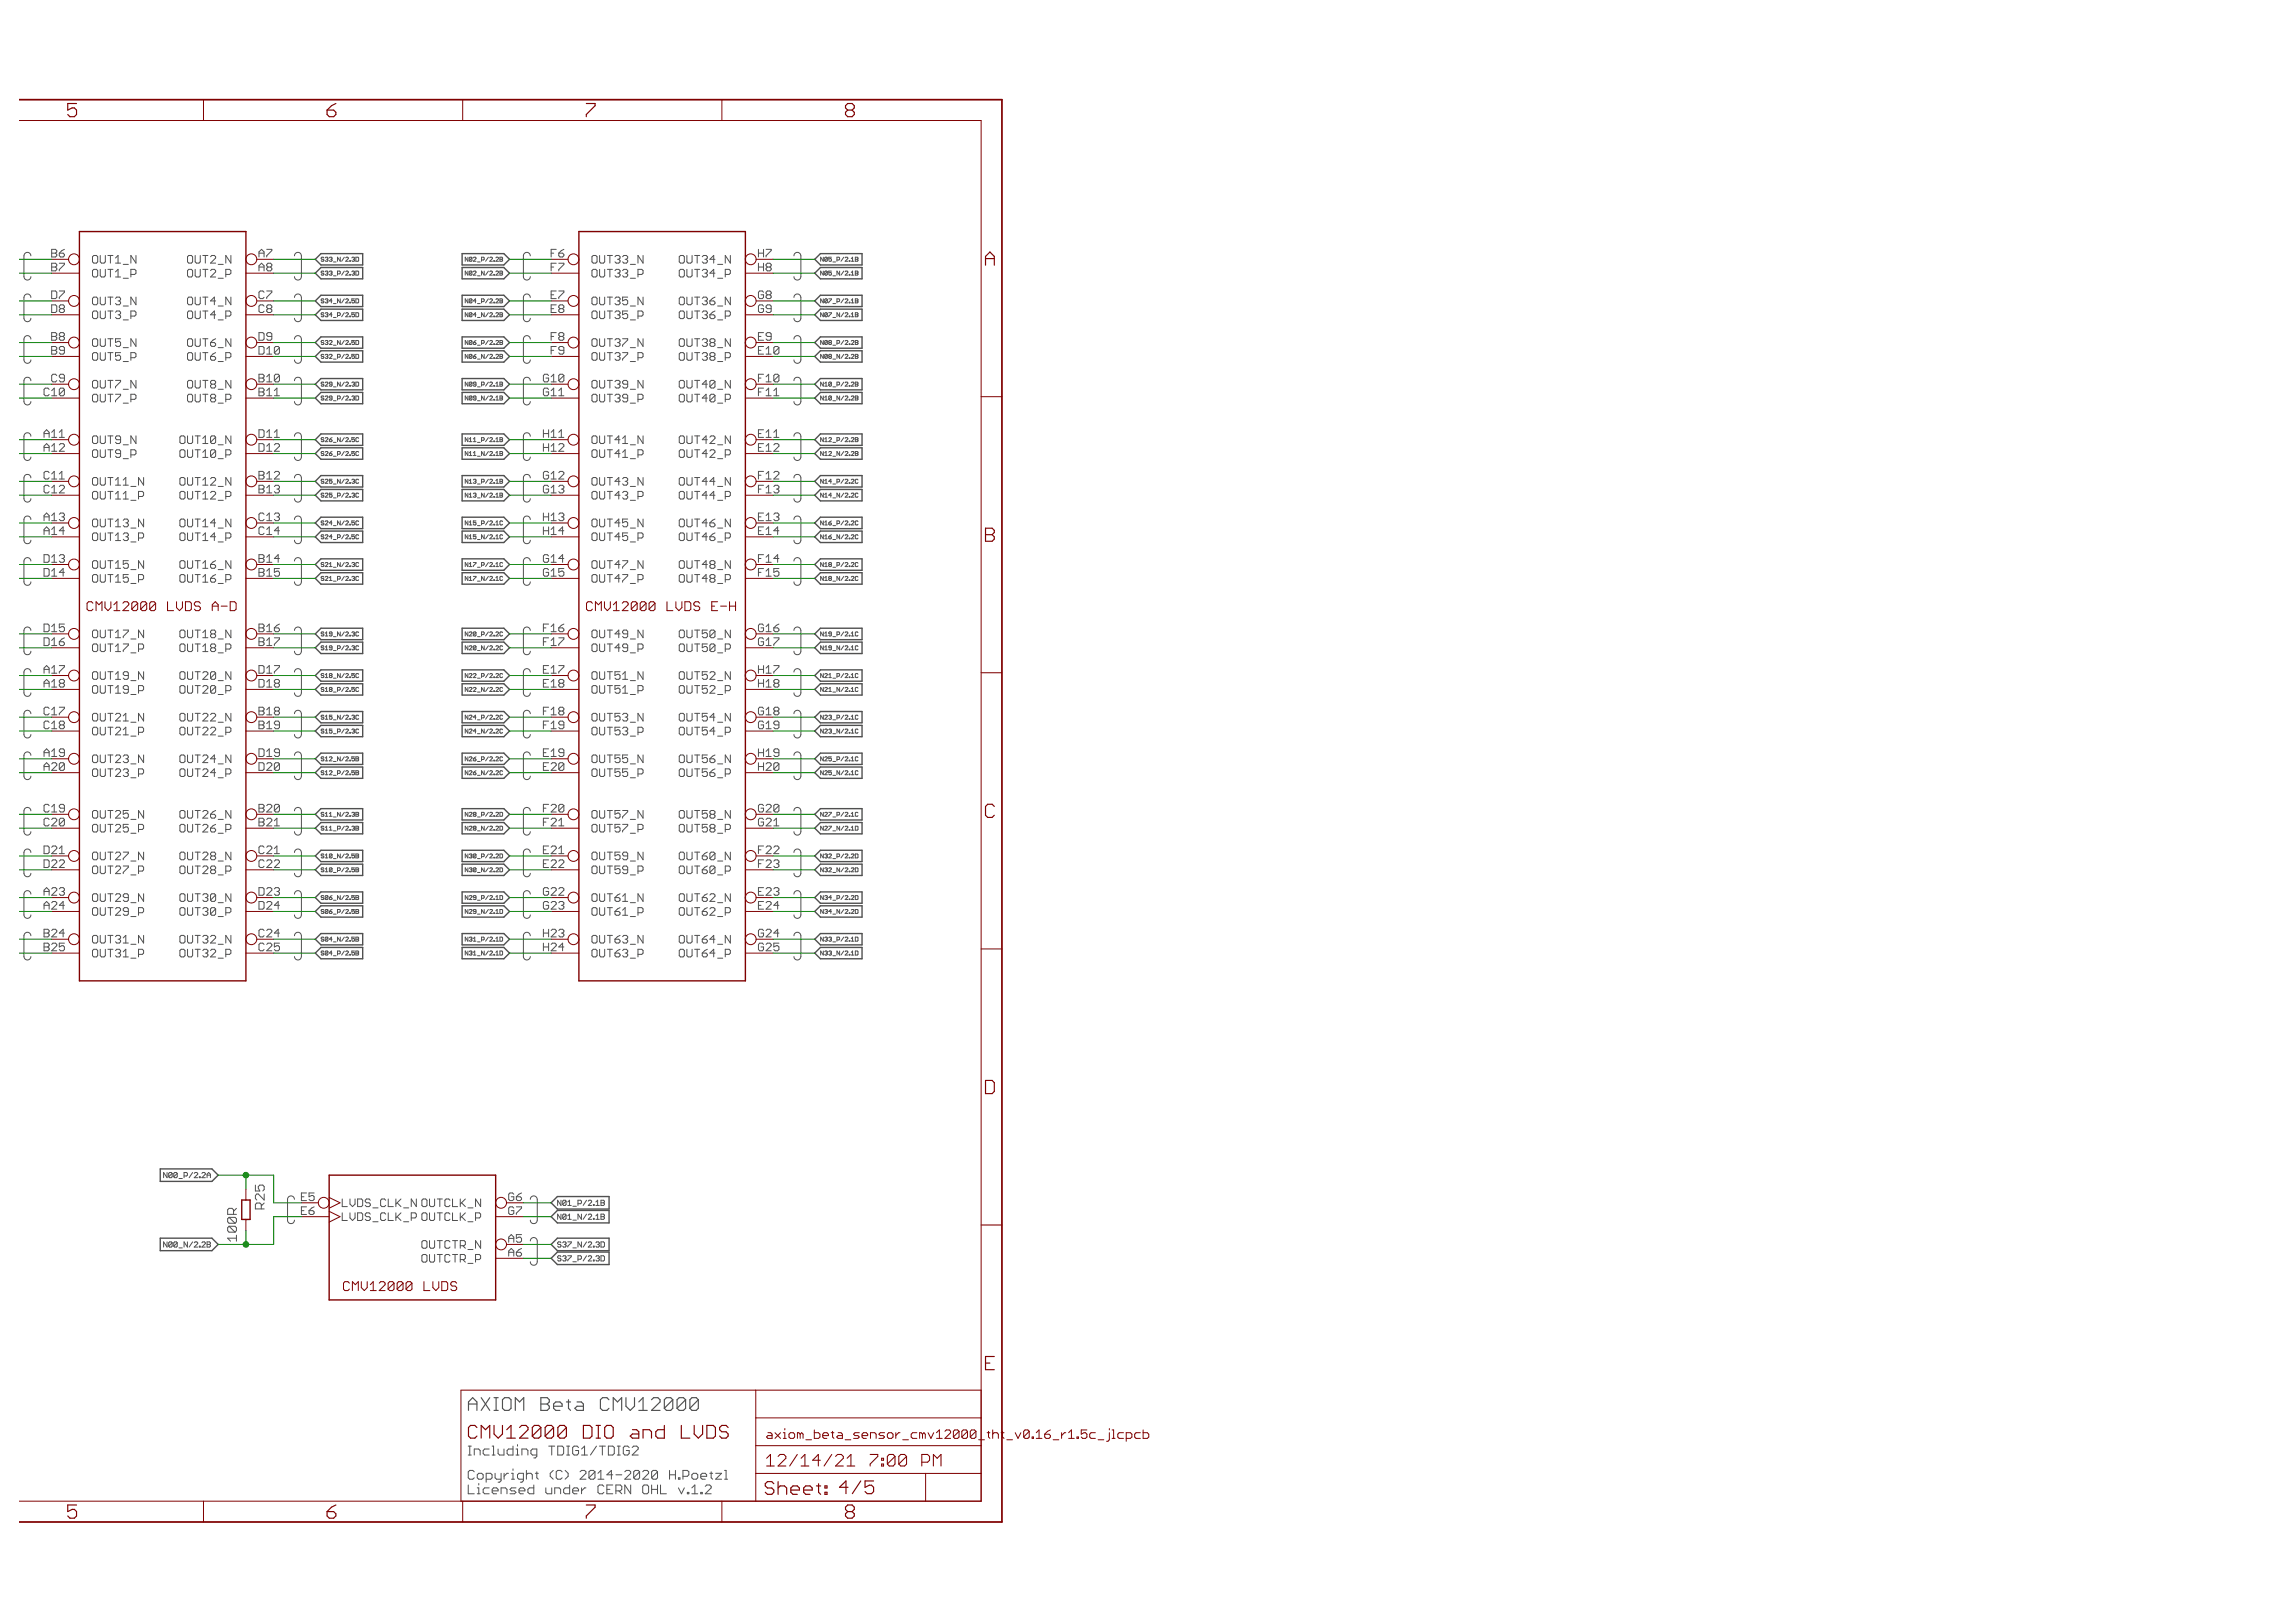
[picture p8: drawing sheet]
<svg xmlns="http://www.w3.org/2000/svg" width="420mm" height="297mm" viewBox="0 0 420 297" stroke-linecap="round" stroke-linejoin="round" font-family="sans-serif">
<defs><g id="words">
<g font-size="3.7" fill="#800000">
<text x="12.2" y="21.4">5</text>
<text x="59.7" y="21.4">6</text>
<text x="107.2" y="21.4">7</text>
<text x="154.6" y="21.4">8</text>
<text x="180.3" y="48.6">A</text>
<text x="180.3" y="99.2">B</text>
<text x="180.3" y="149.7">C</text>
<text x="180.3" y="200.2">D</text>
<text x="180.3" y="250.8">E</text>
<text x="12.2" y="277.9">5</text>
<text x="59.7" y="277.9">6</text>
<text x="107.2" y="277.9">7</text>
<text x="154.6" y="277.9">8</text>
</g>
<text font-size="3.6" fill="#505050" x="85.5" y="258.2">AXIOM Beta CMV12000</text>
<g font-size="3.6" fill="#800000">
<text x="85.5" y="263.3">CMV12000 DIO and LVDS</text>
<text x="139.8" y="273.6">Sheet: 4/5</text>
</g>
<g font-size="3.2" fill="#800000">
<text x="140.1" y="268.4">12/14/21</text>
<text x="157.6" y="268.4">7:00 PM</text>
</g>
<g font-size="2.5" fill="#800000">
<text x="16.8" y="111.8">CMV12000 LVDS A-D</text>
<text x="108.3" y="111.8">CMV12000 LVDS E-H</text>
<text x="62.6" y="236.3">CMV12000 LVDS</text>
</g>
<g font-size="2.5" fill="#505050">
<text x="48.3" y="221.1" transform="rotate(-90 48.3 221.1)">R25</text>
<text x="43.2" y="227" transform="rotate(-90 43.2 227)">100R</text>
<text x="85.5" y="266.4">Including TDIG1/TDIG2</text>
<text x="85.5" y="270.8">Copyright (C) 2014-2020 H.Poetzl</text>
<text x="85.5" y="273.5">Licensed under CERN OHL v.1.2</text>
</g>
<g font-size="2.3" fill="#800000">
<text x="140.1" y="263.3">axiom_beta_sensor_cmv12000_t</text>
<text x="179.8" y="263.3">ht_</text>
<text x="184.1" y="263.3">v0.16_r1.5c_jlcpcb</text>
</g>
<g font-size="2.1" fill="#505050">
<text x="9.5" y="47.1">B6</text>
<text x="100.9" y="47.1">F6</text>
<text x="16.7" y="48.2">OUT1_N</text>
<text x="16.7" y="50.8">OUT1_P</text>
<text x="34.8" y="48.2">OUT2_N</text>
<text x="34.8" y="50.8">OUT2_P</text>
<text x="47.2" y="49.6">A8</text>
<text x="108.1" y="48.2">OUT33_N</text>
<text x="108.1" y="50.8">OUT33_P</text>
<text x="124.9" y="48.2">OUT34_N</text>
<text x="124.9" y="50.8">OUT34_P</text>
<text x="138.6" y="49.6">H8</text>
<text x="9.5" y="57.3">D8</text>
<text x="16.7" y="55.8">OUT3_N</text>
<text x="16.7" y="58.4">OUT3_P</text>
<text x="34.8" y="55.8">OUT4_N</text>
<text x="34.8" y="58.4">OUT4_P</text>
<text x="47.2" y="57.3">C8</text>
<text x="100.9" y="57.3">E8</text>
<text x="108.1" y="55.8">OUT35_N</text>
<text x="108.1" y="58.4">OUT35_P</text>
<text x="124.9" y="55.8">OUT36_N</text>
<text x="124.9" y="58.4">OUT36_P</text>
<text x="138.6" y="54.7">G8</text>
<text x="9.5" y="62.3">B8</text>
<text x="16.7" y="63.5">OUT5_N</text>
<text x="16.7" y="66">OUT5_P</text>
<text x="34.8" y="66">OUT6_P</text>
<text x="34.8" y="63.5">OUT6_N</text>
<text x="47.2" y="64.9">D10</text>
<text x="100.9" y="62.3">F8</text>
<text x="108.1" y="63.5">OUT37_N</text>
<text x="108.1" y="66">OUT37_P</text>
<text x="124.9" y="66">OUT38_P</text>
<text x="124.9" y="63.5">OUT38_N</text>
<text x="138.6" y="64.9">E10</text>
<text x="16.7" y="71.1">OUT7_N</text>
<text x="34.8" y="71.1">OUT8_N</text>
<text x="47.2" y="70">B10</text>
<text x="99.6" y="70">G10</text>
<text x="108.1" y="71.1">OUT39_N</text>
<text x="124.9" y="71.1">OUT40_N</text>
<text x="138.6" y="70">F10</text>
<text x="8.2" y="72.5">C10</text>
<text x="16.7" y="73.6">OUT7_P</text>
<text x="34.8" y="73.6">OUT8_P</text>
<text x="108.1" y="73.6">OUT39_P</text>
<text x="124.9" y="73.6">OUT40_P</text>
<text x="8.2" y="82.7">A12</text>
<text x="16.7" y="81.2">OUT9_N</text>
<text x="16.7" y="83.8">OUT9_P</text>
<text x="33.5" y="81.2">OUT10_N</text>
<text x="33.5" y="83.8">OUT10_P</text>
<text x="47.2" y="82.7">D12</text>
<text x="99.6" y="82.7">H12</text>
<text x="108.1" y="81.2">OUT41_N</text>
<text x="108.1" y="83.8">OUT41_P</text>
<text x="124.9" y="81.2">OUT42_N</text>
<text x="124.9" y="83.8">OUT42_P</text>
<text x="138.6" y="82.7">E12</text>
<text x="8.2" y="87.7">C11</text>
<text x="16.7" y="88.8">OUT11_N</text>
<text x="33.5" y="88.8">OUT12_N</text>
<text x="108.1" y="88.8">OUT43_N</text>
<text x="124.9" y="88.8">OUT44_N</text>
<text x="8.2" y="95.4">A13</text>
<text x="16.7" y="91.4">OUT11_P</text>
<text x="33.5" y="91.4">OUT12_P</text>
<text x="47.2" y="90.3">B13</text>
<text x="99.6" y="90.3">G13</text>
<text x="99.6" y="95.4">H13</text>
<text x="108.1" y="91.4">OUT43_P</text>
<text x="124.9" y="91.4">OUT44_P</text>
<text x="138.6" y="90.3">F13</text>
<text x="138.6" y="95.4">E13</text>
<text x="16.7" y="96.5">OUT13_N</text>
<text x="16.7" y="99">OUT13_P</text>
<text x="33.5" y="96.5">OUT14_N</text>
<text x="33.5" y="99">OUT14_P</text>
<text x="47.2" y="97.9">C14</text>
<text x="108.1" y="96.5">OUT45_N</text>
<text x="108.1" y="99">OUT45_P</text>
<text x="124.9" y="96.5">OUT46_N</text>
<text x="124.9" y="99">OUT46_P</text>
<text x="8.2" y="103">D13</text>
<text x="16.7" y="104.1">OUT15_N</text>
<text x="16.7" y="106.6">OUT15_P</text>
<text x="33.5" y="104.1">OUT16_N</text>
<text x="33.5" y="106.6">OUT16_P</text>
<text x="47.2" y="103">B14</text>
<text x="99.6" y="103">G14</text>
<text x="108.1" y="104.1">OUT47_N</text>
<text x="108.1" y="106.6">OUT47_P</text>
<text x="124.9" y="104.1">OUT48_N</text>
<text x="124.9" y="106.6">OUT48_P</text>
<text x="138.6" y="103">F14</text>
<text x="8.2" y="118.2">D16</text>
<text x="16.7" y="116.8">OUT17_N</text>
<text x="16.7" y="119.3">OUT17_P</text>
<text x="33.5" y="116.8">OUT18_N</text>
<text x="33.5" y="119.3">OUT18_P</text>
<text x="47.2" y="115.7">B16</text>
<text x="99.6" y="115.7">F16</text>
<text x="108.1" y="116.8">OUT49_N</text>
<text x="108.1" y="119.3">OUT49_P</text>
<text x="124.9" y="116.8">OUT50_N</text>
<text x="124.9" y="119.3">OUT50_P</text>
<text x="138.6" y="115.7">G16</text>
<text x="8.2" y="125.8">A18</text>
<text x="16.7" y="124.4">OUT19_N</text>
<text x="33.5" y="124.4">OUT20_N</text>
<text x="47.2" y="125.8">D18</text>
<text x="99.6" y="125.8">E18</text>
<text x="108.1" y="124.4">OUT51_N</text>
<text x="124.9" y="124.4">OUT52_N</text>
<text x="138.6" y="125.8">H18</text>
<text x="16.7" y="126.9">OUT19_P</text>
<text x="33.5" y="126.9">OUT20_P</text>
<text x="47.2" y="130.9">B18</text>
<text x="99.6" y="130.9">F18</text>
<text x="108.1" y="126.9">OUT51_P</text>
<text x="124.9" y="126.9">OUT52_P</text>
<text x="138.6" y="130.9">G18</text>
<text x="8.2" y="133.4">C18</text>
<text x="16.7" y="132">OUT21_N</text>
<text x="16.7" y="134.6">OUT21_P</text>
<text x="33.5" y="132">OUT22_N</text>
<text x="33.5" y="134.6">OUT22_P</text>
<text x="108.1" y="132">OUT53_N</text>
<text x="108.1" y="134.6">OUT53_P</text>
<text x="124.9" y="132">OUT54_N</text>
<text x="124.9" y="134.6">OUT54_P</text>
<text x="8.2" y="141.1">A20</text>
<text x="16.7" y="139.6">OUT23_N</text>
<text x="16.7" y="142.2">OUT23_P</text>
<text x="33.5" y="139.6">OUT24_N</text>
<text x="33.5" y="142.2">OUT24_P</text>
<text x="47.2" y="141.1">D20</text>
<text x="99.6" y="141.1">E20</text>
<text x="108.1" y="139.6">OUT55_N</text>
<text x="108.1" y="142.2">OUT55_P</text>
<text x="124.9" y="139.6">OUT56_N</text>
<text x="124.9" y="142.2">OUT56_P</text>
<text x="138.6" y="141.1">H20</text>
<text x="16.7" y="149.8">OUT25_N</text>
<text x="33.5" y="149.8">OUT26_N</text>
<text x="47.2" y="148.7">B20</text>
<text x="99.6" y="148.7">F20</text>
<text x="108.1" y="149.8">OUT57_N</text>
<text x="124.9" y="149.8">OUT58_N</text>
<text x="138.6" y="148.7">G20</text>
<text x="8.2" y="151.2">C20</text>
<text x="16.7" y="152.3">OUT25_P</text>
<text x="33.5" y="152.3">OUT26_P</text>
<text x="108.1" y="152.3">OUT57_P</text>
<text x="124.9" y="152.3">OUT58_P</text>
<text x="8.2" y="156.3">D21</text>
<text x="16.7" y="157.4">OUT27_N</text>
<text x="16.7" y="160">OUT27_P</text>
<text x="33.5" y="157.4">OUT28_N</text>
<text x="33.5" y="160">OUT28_P</text>
<text x="47.2" y="156.3">C21</text>
<text x="99.6" y="156.3">E21</text>
<text x="108.1" y="157.4">OUT59_N</text>
<text x="108.1" y="160">OUT59_P</text>
<text x="124.9" y="157.4">OUT60_N</text>
<text x="124.9" y="160">OUT60_P</text>
<text x="138.6" y="158.8">F23</text>
<text x="8.2" y="163.9">A23</text>
<text x="16.7" y="165">OUT29_N</text>
<text x="16.7" y="167.6">OUT29_P</text>
<text x="33.5" y="165">OUT30_N</text>
<text x="33.5" y="167.6">OUT30_P</text>
<text x="47.2" y="163.9">D23</text>
<text x="99.6" y="166.5">G23</text>
<text x="108.1" y="165">OUT61_N</text>
<text x="108.1" y="167.6">OUT61_P</text>
<text x="124.9" y="165">OUT62_N</text>
<text x="124.9" y="167.6">OUT62_P</text>
<text x="138.6" y="163.9">E23</text>
<text x="8.2" y="171.5">B24</text>
<text x="16.7" y="172.7">OUT31_N</text>
<text x="33.5" y="172.7">OUT32_N</text>
<text x="47.2" y="171.5">C24</text>
<text x="99.6" y="171.5">H23</text>
<text x="108.1" y="172.7">OUT63_N</text>
<text x="124.9" y="172.7">OUT64_N</text>
<text x="138.6" y="171.5">G24</text>
<text x="16.7" y="175.2">OUT31_P</text>
<text x="33.5" y="175.2">OUT32_P</text>
<text x="108.1" y="175.2">OUT63_P</text>
<text x="124.9" y="175.2">OUT64_P</text>
<text x="62.4" y="220.9">LVDS_CLK_N</text>
<text x="77.9" y="220.9">OUTCLK_N</text>
<text x="92.9" y="219.8">G6</text>
<text x="55.2" y="222.3">E6</text>
<text x="62.4" y="223.4">LVDS_CLK_P</text>
<text x="77.9" y="223.4">OUTCLK_P</text>
<text x="77.9" y="228.5">OUTCTR_N</text>
<text x="77.9" y="231.1">OUTCTR_P</text>
<text x="92.9" y="229.9">A6</text>
</g>
<g font-size="2.1" fill="#800000">
<text x="47.2" y="47.1">A7</text>
<text x="138.6" y="47.1">H7</text>
<text x="9.5" y="49.6">B7</text>
<text x="100.9" y="49.6">F7</text>
<text x="9.5" y="54.7">D7</text>
<text x="47.2" y="54.7">C7</text>
<text x="100.9" y="54.7">E7</text>
<text x="138.6" y="57.3">G9</text>
<text x="9.5" y="64.9">B9</text>
<text x="47.2" y="62.3">D9</text>
<text x="100.9" y="64.9">F9</text>
<text x="138.6" y="62.3">E9</text>
<text x="9.5" y="70">C9</text>
<text x="47.2" y="72.5">B11</text>
<text x="99.6" y="72.5">G11</text>
<text x="138.6" y="72.5">F11</text>
<text x="8.2" y="80.1">A11</text>
<text x="47.2" y="80.1">D11</text>
<text x="99.6" y="80.1">H11</text>
<text x="138.6" y="80.1">E11</text>
<text x="47.2" y="87.7">B12</text>
<text x="99.6" y="87.7">G12</text>
<text x="138.6" y="87.7">F12</text>
<text x="8.2" y="90.3">C12</text>
<text x="47.2" y="95.4">C13</text>
<text x="8.2" y="97.9">A14</text>
<text x="99.6" y="97.9">H14</text>
<text x="138.6" y="97.9">E14</text>
<text x="8.2" y="105.5">D14</text>
<text x="47.2" y="105.5">B15</text>
<text x="99.6" y="105.5">G15</text>
<text x="138.6" y="105.5">F15</text>
<text x="8.2" y="115.7">D15</text>
<text x="47.2" y="118.2">B17</text>
<text x="99.6" y="118.2">F17</text>
<text x="138.6" y="118.2">G17</text>
<text x="8.2" y="123.3">A17</text>
<text x="47.2" y="123.3">D17</text>
<text x="99.6" y="123.3">E17</text>
<text x="138.6" y="123.3">H17</text>
<text x="8.2" y="130.9">C17</text>
<text x="47.2" y="133.4">B19</text>
<text x="99.6" y="133.4">F19</text>
<text x="138.6" y="133.4">G19</text>
<text x="8.2" y="138.5">A19</text>
<text x="47.2" y="138.5">D19</text>
<text x="99.6" y="138.5">E19</text>
<text x="138.6" y="138.5">H19</text>
<text x="8.2" y="148.7">C19</text>
<text x="47.2" y="151.2">B21</text>
<text x="99.6" y="151.2">F21</text>
<text x="138.6" y="151.2">G21</text>
<text x="8.2" y="158.8">D22</text>
<text x="47.2" y="158.8">C22</text>
<text x="99.6" y="158.8">E22</text>
<text x="138.6" y="156.3">F22</text>
<text x="8.2" y="166.5">A24</text>
<text x="47.2" y="166.5">D24</text>
<text x="99.6" y="163.9">G22</text>
<text x="138.6" y="166.5">E24</text>
<text x="8.2" y="174.1">B25</text>
<text x="47.2" y="174.1">C25</text>
<text x="99.6" y="174.1">H24</text>
<text x="138.6" y="174.1">G25</text>
<text x="55.2" y="219.8">E5</text>
<text x="92.9" y="222.3">G7</text>
<text x="92.9" y="227.4">A5</text>
</g>
<g font-size="1.4" fill="#505050">
<text x="30.2" y="215.6">N00_P/2.2A</text>
<text x="101.9" y="220.7">N01_P/2.1B</text>
<text x="101.9" y="223.2">N01_N/2.1B</text>
<text x="30.2" y="228.3">N00_N/2.2B</text>
<text x="101.9" y="228.3">S37_N/2.3D</text>
<text x="101.9" y="230.8">S37_P/2.3D</text>
</g>
<g font-size="1.1" fill="#505050">
<text x="58.6" y="47.9">S33_N/2.3D</text>
<text x="85.1" y="47.9">N02_P/2.2B</text>
<text x="150" y="47.9">N05_P/2.1B</text>
<text x="58.6" y="50.4">S33_P/2.3D</text>
<text x="85.1" y="50.4">N02_N/2.2B</text>
<text x="150" y="50.4">N05_N/2.1B</text>
<text x="58.6" y="55.5">S34_N/2.5D</text>
<text x="58.6" y="58">S34_P/2.5D</text>
<text x="85.1" y="55.5">N04_P/2.2B</text>
<text x="85.1" y="58">N04_N/2.2B</text>
<text x="150" y="55.5">N07_P/2.1B</text>
<text x="150" y="58">N07_N/2.1B</text>
<text x="58.6" y="63.1">S32_N/2.5D</text>
<text x="58.6" y="65.6">S32_P/2.5D</text>
<text x="85.1" y="63.1">N06_P/2.2B</text>
<text x="85.1" y="65.6">N06_N/2.2B</text>
<text x="150" y="63.1">N08_P/2.2B</text>
<text x="150" y="65.6">N08_N/2.2B</text>
<text x="58.6" y="70.7">S29_N/2.3D</text>
<text x="85.1" y="70.7">N09_P/2.1B</text>
<text x="150" y="70.7">N10_P/2.2B</text>
<text x="58.6" y="73.3">S29_P/2.3D</text>
<text x="85.1" y="73.2">N09_N/2.1B</text>
<text x="150" y="73.3">N10_N/2.2B</text>
<text x="58.6" y="80.9">S26_N/2.5C</text>
<text x="58.6" y="83.4">S26_P/2.5C</text>
<text x="85.1" y="80.9">N11_P/2.1B</text>
<text x="85.1" y="83.4">N11_N/2.1B</text>
<text x="150" y="80.9">N12_P/2.2B</text>
<text x="150" y="83.4">N12_N/2.2B</text>
<text x="58.6" y="88.5">S25_N/2.3C</text>
<text x="85.1" y="88.5">N13_P/2.1B</text>
<text x="150" y="88.5">N14_P/2.2C</text>
<text x="58.6" y="91">S25_P/2.3C</text>
<text x="85.1" y="91">N13_N/2.1B</text>
<text x="150" y="91">N14_N/2.2C</text>
<text x="58.6" y="96.1">S24_N/2.5C</text>
<text x="58.6" y="98.7">S24_P/2.5C</text>
<text x="85.1" y="96.1">N15_P/2.1C</text>
<text x="85.1" y="98.6">N15_N/2.1C</text>
<text x="150" y="96.1">N16_P/2.2C</text>
<text x="150" y="98.7">N16_N/2.2C</text>
<text x="58.6" y="103.7">S21_N/2.3C</text>
<text x="58.6" y="106.3">S21_P/2.3C</text>
<text x="85.1" y="103.7">N17_P/2.1C</text>
<text x="85.1" y="106.3">N17_N/2.1C</text>
<text x="150" y="103.7">N18_P/2.2C</text>
<text x="150" y="106.3">N18_N/2.2C</text>
<text x="58.6" y="116.4">S19_N/2.3C</text>
<text x="58.6" y="119">S19_P/2.3C</text>
<text x="85.1" y="116.4">N20_P/2.2C</text>
<text x="85.1" y="119">N20_N/2.2C</text>
<text x="150" y="116.4">N19_P/2.1C</text>
<text x="150" y="119">N19_N/2.1C</text>
<text x="58.6" y="124">S18_N/2.5C</text>
<text x="85.1" y="124">N22_P/2.2C</text>
<text x="150" y="124">N21_P/2.1C</text>
<text x="58.6" y="126.6">S18_P/2.5C</text>
<text x="58.6" y="131.7">S15_N/2.3C</text>
<text x="85.1" y="126.6">N22_N/2.2C</text>
<text x="85.1" y="131.7">N24_P/2.2C</text>
<text x="150" y="126.6">N21_N/2.1C</text>
<text x="150" y="131.7">N23_P/2.1C</text>
<text x="58.6" y="134.2">S15_P/2.3C</text>
<text x="85.1" y="134.2">N24_N/2.2C</text>
<text x="150" y="134.2">N23_N/2.1C</text>
<text x="58.6" y="139.3">S12_N/2.5B</text>
<text x="58.6" y="141.8">S12_P/2.5B</text>
<text x="85.1" y="139.3">N26_P/2.2C</text>
<text x="85.1" y="141.8">N26_N/2.2C</text>
<text x="150" y="139.3">N25_P/2.1C</text>
<text x="150" y="141.8">N25_N/2.1C</text>
<text x="58.6" y="149.4">S11_N/2.3B</text>
<text x="85.1" y="149.4">N28_P/2.2D</text>
<text x="150" y="149.4">N27_P/2.1C</text>
<text x="58.6" y="152">S11_P/2.3B</text>
<text x="85.1" y="152">N28_N/2.2D</text>
<text x="150" y="152">N27_N/2.1D</text>
<text x="58.6" y="157.1">S10_N/2.5B</text>
<text x="58.6" y="159.6">S10_P/2.5B</text>
<text x="85.1" y="157.1">N30_P/2.2D</text>
<text x="85.1" y="159.6">N30_N/2.2D</text>
<text x="150" y="157.1">N32_P/2.2D</text>
<text x="150" y="159.6">N32_N/2.2D</text>
<text x="58.6" y="164.7">S06_N/2.5B</text>
<text x="58.6" y="167.2">S06_P/2.5B</text>
<text x="85.1" y="164.7">N29_P/2.1D</text>
<text x="85.1" y="167.2">N29_N/2.1D</text>
<text x="150" y="164.7">N34_P/2.2D</text>
<text x="150" y="167.2">N34_N/2.2D</text>
<text x="58.6" y="172.3">S04_N/2.5B</text>
<text x="85.1" y="172.3">N31_P/2.1D</text>
<text x="150" y="172.3">N33_P/2.1D</text>
<text x="58.6" y="174.8">S04_P/2.5B</text>
<text x="85.1" y="174.8">N31_N/2.1D</text>
<text x="150" y="174.8">N33_N/2.1D</text>
</g>
</g></defs>
<g fill="none" stroke="#505050" stroke-width=".18">
<path d="M5.7 54.4a.63 .63 0 0 0-.7-.6 .63 .63 0 0 0-.6 .6v3.9a.63 .63 0 0 0 .6 .6 .63 .63 0 0 0 .7-.6M5.7 46.8a.63 .63 0 0 0-.7-.6 .63 .63 0 0 0-.6 .6v3.8a.63 .63 0 0 0 .6 .7 .63 .63 0 0 0 .7-.7M53.9 46.8a.63 .63 0 0 1 .6-.6 .63 .63 0 0 1 .7 .6v3.8a.63 .63 0 0 1-.7 .7 .63 .63 0 0 1-.6-.7M53.9 54.4a.63 .63 0 0 1 .6-.6 .63 .63 0 0 1 .7 .6v3.9a.63 .63 0 0 1-.7 .6 .63 .63 0 0 1-.6-.6M97.1 46.8a.63 .63 0 0 0-.6-.6 .63 .63 0 0 0-.7 .6v3.8a.63 .63 0 0 0 .7 .7 .63 .63 0 0 0 .6-.7M97.1 54.4a.63 .63 0 0 0-.6-.6 .63 .63 0 0 0-.7 .6v3.9a.63 .63 0 0 0 .7 .6 .63 .63 0 0 0 .6-.6M145.4 54.4a.63 .63 0 0 1 .6-.6 .63 .63 0 0 1 .6 .6v3.9a.63 .63 0 0 1-.6 .6 .63 .63 0 0 1-.6-.6M145.4 46.8a.63 .63 0 0 1 .6-.6 .63 .63 0 0 1 .6 .6v3.8a.63 .63 0 0 1-.6 .7 .63 .63 0 0 1-.6-.7M5.7 79.8a.63 .63 0 0 0-.7-.6 .63 .63 0 0 0-.6 .6v3.9a.63 .63 0 0 0 .6 .6 .63 .63 0 0 0 .7-.6M5.7 69.7a.63 .63 0 0 0-.7-.7 .63 .63 0 0 0-.6 .7v3.8a.63 .63 0 0 0 .6 .6 .63 .63 0 0 0 .7-.6M5.7 62.1a.63 .63 0 0 0-.7-.7 .63 .63 0 0 0-.6 .7v3.8a.63 .63 0 0 0 .6 .6 .63 .63 0 0 0 .7-.6M53.9 62.1a.63 .63 0 0 1 .6-.7 .63 .63 0 0 1 .7 .7v3.8a.63 .63 0 0 1-.7 .6 .63 .63 0 0 1-.6-.6"/>
<path d="M53.9 69.7a.63 .63 0 0 1 .6-.7 .63 .63 0 0 1 .7 .7v3.8a.63 .63 0 0 1-.7 .6 .63 .63 0 0 1-.6-.6M53.9 79.8a.63 .63 0 0 1 .6-.6 .63 .63 0 0 1 .7 .6v3.9a.63 .63 0 0 1-.7 .6 .63 .63 0 0 1-.6-.6M97.1 62.1a.63 .63 0 0 0-.6-.7 .63 .63 0 0 0-.7 .7v3.8a.63 .63 0 0 0 .7 .6 .63 .63 0 0 0 .6-.6M97.1 69.7a.63 .63 0 0 0-.6-.7 .63 .63 0 0 0-.7 .7v3.8a.63 .63 0 0 0 .7 .6 .63 .63 0 0 0 .6-.6M97.1 79.8a.63 .63 0 0 0-.6-.6 .63 .63 0 0 0-.7 .6v3.9a.63 .63 0 0 0 .7 .6 .63 .63 0 0 0 .6-.6M145.4 79.8a.63 .63 0 0 1 .6-.6 .63 .63 0 0 1 .6 .6v3.9a.63 .63 0 0 1-.6 .6 .63 .63 0 0 1-.6-.6M145.4 69.7a.63 .63 0 0 1 .6-.7 .63 .63 0 0 1 .6 .7v3.8a.63 .63 0 0 1-.6 .6 .63 .63 0 0 1-.6-.6M145.4 62.1a.63 .63 0 0 1 .6-.7 .63 .63 0 0 1 .6 .7v3.8a.63 .63 0 0 1-.6 .6 .63 .63 0 0 1-.6-.6M5.7 95.1a.63 .63 0 0 0-.7-.7 .63 .63 0 0 0-.6 .7v3.8a.63 .63 0 0 0 .6 .6 .63 .63 0 0 0 .7-.6M5.7 87.5a.63 .63 0 0 0-.7-.7 .63 .63 0 0 0-.6 .7v3.8a.63 .63 0 0 0 .6 .6 .63 .63 0 0 0 .7-.6M53.9 87.5a.63 .63 0 0 1 .6-.7 .63 .63 0 0 1 .7 .7v3.8a.63 .63 0 0 1-.7 .6 .63 .63 0 0 1-.6-.6M53.9 95.1a.63 .63 0 0 1 .6-.7 .63 .63 0 0 1 .7 .7v3.8a.63 .63 0 0 1-.7 .6 .63 .63 0 0 1-.6-.6"/>
<path d="M97.1 87.5a.63 .63 0 0 0-.6-.7 .63 .63 0 0 0-.7 .7v3.8a.63 .63 0 0 0 .7 .6 .63 .63 0 0 0 .6-.6M97.1 95.1a.63 .63 0 0 0-.6-.7 .63 .63 0 0 0-.7 .7v3.8a.63 .63 0 0 0 .7 .6 .63 .63 0 0 0 .6-.6M145.4 95.1a.63 .63 0 0 1 .6-.7 .63 .63 0 0 1 .6 .7v3.8a.63 .63 0 0 1-.6 .6 .63 .63 0 0 1-.6-.6M145.4 87.5a.63 .63 0 0 1 .6-.7 .63 .63 0 0 1 .6 .7v3.8a.63 .63 0 0 1-.6 .6 .63 .63 0 0 1-.6-.6M5.7 115.4a.63 .63 0 0 0-.7-.7 .63 .63 0 0 0-.6 .7v3.8a.63 .63 0 0 0 .6 .6 .63 .63 0 0 0 .7-.6M5.7 102.7a.63 .63 0 0 0-.7-.7 .63 .63 0 0 0-.6 .7v3.8a.63 .63 0 0 0 .6 .6 .63 .63 0 0 0 .7-.6M53.9 102.7a.63 .63 0 0 1 .6-.7 .63 .63 0 0 1 .7 .7v3.8a.63 .63 0 0 1-.7 .6 .63 .63 0 0 1-.6-.6M53.9 115.4a.63 .63 0 0 1 .6-.7 .63 .63 0 0 1 .7 .7v3.8a.63 .63 0 0 1-.7 .6 .63 .63 0 0 1-.6-.6M97.1 102.7a.63 .63 0 0 0-.6-.7 .63 .63 0 0 0-.7 .7v3.8a.63 .63 0 0 0 .7 .6 .63 .63 0 0 0 .6-.6M97.1 115.4a.63 .63 0 0 0-.6-.7 .63 .63 0 0 0-.7 .7v3.8a.63 .63 0 0 0 .7 .6 .63 .63 0 0 0 .6-.6M145.4 115.4a.63 .63 0 0 1 .6-.7 .63 .63 0 0 1 .6 .7v3.8a.63 .63 0 0 1-.6 .6 .63 .63 0 0 1-.6-.6M145.4 102.7a.63 .63 0 0 1 .6-.7 .63 .63 0 0 1 .6 .7v3.8a.63 .63 0 0 1-.6 .6 .63 .63 0 0 1-.6-.6"/>
<path d="M5.7 138.2a.63 .63 0 0 0-.7-.6 .63 .63 0 0 0-.6 .6v3.8a.63 .63 0 0 0 .6 .7 .63 .63 0 0 0 .7-.7M5.7 130.6a.63 .63 0 0 0-.7-.6 .63 .63 0 0 0-.6 .6v3.8a.63 .63 0 0 0 .6 .7 .63 .63 0 0 0 .7-.7M5.7 123a.63 .63 0 0 0-.7-.6 .63 .63 0 0 0-.6 .6v3.8a.63 .63 0 0 0 .6 .6 .63 .63 0 0 0 .7-.6M53.9 123a.63 .63 0 0 1 .6-.6 .63 .63 0 0 1 .7 .6v3.8a.63 .63 0 0 1-.7 .6 .63 .63 0 0 1-.6-.6M53.9 130.6a.63 .63 0 0 1 .6-.6 .63 .63 0 0 1 .7 .6v3.8a.63 .63 0 0 1-.7 .7 .63 .63 0 0 1-.6-.7M53.9 138.2a.63 .63 0 0 1 .6-.6 .63 .63 0 0 1 .7 .6v3.8a.63 .63 0 0 1-.7 .7 .63 .63 0 0 1-.6-.7M97.1 123a.63 .63 0 0 0-.6-.6 .63 .63 0 0 0-.7 .6v3.8a.63 .63 0 0 0 .7 .6 .63 .63 0 0 0 .6-.6M97.1 130.6a.63 .63 0 0 0-.6-.6 .63 .63 0 0 0-.7 .6v3.8a.63 .63 0 0 0 .7 .7 .63 .63 0 0 0 .6-.7M97.1 138.2a.63 .63 0 0 0-.6-.6 .63 .63 0 0 0-.7 .6v3.8a.63 .63 0 0 0 .7 .7 .63 .63 0 0 0 .6-.7M145.4 138.2a.63 .63 0 0 1 .6-.6 .63 .63 0 0 1 .6 .6v3.8a.63 .63 0 0 1-.6 .7 .63 .63 0 0 1-.6-.7M145.4 130.6a.63 .63 0 0 1 .6-.6 .63 .63 0 0 1 .6 .6v3.8a.63 .63 0 0 1-.6 .7 .63 .63 0 0 1-.6-.7M145.4 123a.63 .63 0 0 1 .6-.6 .63 .63 0 0 1 .6 .6v3.8a.63 .63 0 0 1-.6 .6 .63 .63 0 0 1-.6-.6"/>
<path d="M5.7 156a.63 .63 0 0 0-.7-.6 .63 .63 0 0 0-.6 .6v3.8a.63 .63 0 0 0 .6 .7 .63 .63 0 0 0 .7-.7M5.7 148.4a.63 .63 0 0 0-.7-.6 .63 .63 0 0 0-.6 .6v3.8a.63 .63 0 0 0 .6 .6 .63 .63 0 0 0 .7-.6M53.9 148.4a.63 .63 0 0 1 .6-.6 .63 .63 0 0 1 .7 .6v3.8a.63 .63 0 0 1-.7 .6 .63 .63 0 0 1-.6-.6M53.9 156a.63 .63 0 0 1 .6-.6 .63 .63 0 0 1 .7 .6v3.8a.63 .63 0 0 1-.7 .7 .63 .63 0 0 1-.6-.7M97.1 148.4a.63 .63 0 0 0-.6-.6 .63 .63 0 0 0-.7 .6v3.8a.63 .63 0 0 0 .7 .6 .63 .63 0 0 0 .6-.6M97.1 156a.63 .63 0 0 0-.6-.6 .63 .63 0 0 0-.7 .6v3.8a.63 .63 0 0 0 .7 .7 .63 .63 0 0 0 .6-.7M145.4 156a.63 .63 0 0 1 .6-.6 .63 .63 0 0 1 .6 .6v3.8a.63 .63 0 0 1-.6 .7 .63 .63 0 0 1-.6-.7M145.4 148.4a.63 .63 0 0 1 .6-.6 .63 .63 0 0 1 .6 .6v3.8a.63 .63 0 0 1-.6 .6 .63 .63 0 0 1-.6-.6M5.7 171.3a.63 .63 0 0 0-.7-.7 .63 .63 0 0 0-.6 .7v3.8a.63 .63 0 0 0 .6 .6 .63 .63 0 0 0 .7-.6M5.7 163.6a.63 .63 0 0 0-.7-.6 .63 .63 0 0 0-.6 .6v3.8a.63 .63 0 0 0 .6 .7 .63 .63 0 0 0 .7-.7M53.9 163.6a.63 .63 0 0 1 .6-.6 .63 .63 0 0 1 .7 .6v3.8a.63 .63 0 0 1-.7 .7 .63 .63 0 0 1-.6-.7M53.9 171.3a.63 .63 0 0 1 .6-.7 .63 .63 0 0 1 .7 .7v3.8a.63 .63 0 0 1-.7 .6 .63 .63 0 0 1-.6-.6"/>
<path d="M97.1 163.6a.63 .63 0 0 0-.6-.6 .63 .63 0 0 0-.7 .6v3.8a.63 .63 0 0 0 .7 .7 .63 .63 0 0 0 .6-.7M97.1 171.3a.63 .63 0 0 0-.6-.7 .63 .63 0 0 0-.7 .7v3.8a.63 .63 0 0 0 .7 .6 .63 .63 0 0 0 .6-.6M145.4 171.3a.63 .63 0 0 1 .6-.7 .63 .63 0 0 1 .6 .7v3.8a.63 .63 0 0 1-.6 .6 .63 .63 0 0 1-.6-.6M145.4 163.6a.63 .63 0 0 1 .6-.6 .63 .63 0 0 1 .6 .6v3.8a.63 .63 0 0 1-.6 .7 .63 .63 0 0 1-.6-.7M53.9 219.5a.63 .63 0 0 0-.6-.6 .63 .63 0 0 0-.7 .6v3.8a.63 .63 0 0 0 .7 .6 .63 .63 0 0 0 .6-.6M75.3 219.4l.9 1.4v-1.4M77.5 219.4l-.3 .3v.9l.3 .2M97.1 219.5a.63 .63 0 0 1 .6-.6 .63 .63 0 0 1 .7 .6v3.8a.63 .63 0 0 1-.7 .6 .63 .63 0 0 1-.6-.6M75.3 222h.7l.2 .2v.5l-.2 .2h-.7M77.5 222l-.3 .2v.9l.3 .3M77.5 227.1l-.3 .2v.9l.3 .3M77.5 229.6l-.3 .2v1l.3 .2"/>
<path d="M97.1 227.1a.63 .63 0 0 1 .6-.6 .63 .63 0 0 1 .7 .6v3.8a.63 .63 0 0 1-.7 .7 .63 .63 0 0 1-.6-.7M130.2 272v.3l-1.1 1.1h1.1"/>
</g>
<path d="M127.5 255.8l.3 .4M127.8 256.2v1.5l-.3 .4M127.8 256.2l-1.5 1.5" fill="none" stroke="#505050" stroke-width=".21"/>
<g fill="none" stroke="#505050" stroke-width=".25">
<path d="M57.7 47.5l1.1-1.1h7.6v2.1h-7.6zM57.7 50l1.1-1h7.6v2h-7.6zM57.7 55.1l1.1-1.1h7.6v2.1h-7.6zM57.7 57.6l1.1-1h7.6v2.1h-7.6zM84.6 46.4h7.6l1.1 1.1-1.1 1h-7.6zM84.6 49h7.6l1.1 1-1.1 1h-7.6zM84.6 54h7.6l1.1 1.1-1.1 1h-7.6zM84.6 56.6h7.6l1.1 1-1.1 1.1h-7.6zM149.2 47.5l1-1.1h7.6v2.1h-7.6zM149.2 50l1-1h7.6v2h-7.6zM149.2 55.1l1-1.1h7.6v2.1h-7.6zM149.2 57.6l1-1h7.6v2.1h-7.6z"/>
<path d="M57.7 62.7l1.1-1h7.6v2h-7.6zM57.7 65.2l1.1-1h7.6v2.1h-7.6zM57.7 70.3l1.1-1h7.6v2.1h-7.6zM57.7 72.9l1.1-1.1h7.6v2.1h-7.6zM58.8 79.4h7.6v2.1h-7.6l-1.1-1zM84.6 61.7h7.6l1.1 1-1.1 1h-7.6zM84.6 64.2h7.6l1.1 1-1.1 1.1h-7.6zM84.6 79.4h7.6l1.1 1.1-1.1 1h-7.6zM84.6 69.3h7.6l1.1 1-1.1 1.1h-7.6zM84.6 71.8h7.6l1.1 1.1-1.1 1h-7.6zM149.2 70.3l1-1h7.6v2.1h-7.6zM149.2 72.9l1-1.1h7.6v2.1h-7.6z"/>
<path d="M150.2 61.7h7.6v2h-7.6l-1-1zM150.2 64.2h7.6v2.1h-7.6l-1-1.1zM150.2 79.4h7.6v2.1h-7.6l-1-1zM58.8 82h7.6v2.1h-7.6l-1.1-1.1zM58.8 87h7.6v2.1h-7.6l-1.1-1zM58.8 89.6h7.6v2.1h-7.6l-1.1-1.1zM58.8 94.7h7.6v2.1h-7.6l-1.1-1.1zM58.8 97.2h7.6v2.1h-7.6l-1.1-1zM84.6 82h7.6l1.1 1-1.1 1.1h-7.6zM84.6 87h7.6l1.1 1.1-1.1 1h-7.6zM84.6 89.6h7.6l1.1 1-1.1 1.1h-7.6zM84.6 94.7h7.6l1.1 1-1.1 1.1h-7.6z"/>
<path d="M84.6 97.2h7.6l1.1 1.1-1.1 1h-7.6zM150.2 82h7.6v2.1h-7.6l-1-1.1zM150.2 87h7.6v2.1h-7.6l-1-1zM150.2 89.6h7.6v2.1h-7.6l-1-1.1zM150.2 94.7h7.6v2.1h-7.6l-1-1.1zM150.2 97.2h7.6v2.1h-7.6l-1-1zM57.7 103.3l1.1-1h7.6v2.1h-7.6zM57.7 105.9l1.1-1.1h7.6v2.1h-7.6zM57.7 116l1.1-1h7.6v2.1h-7.6zM57.7 118.6l1.1-1.1h7.6v2.1h-7.6zM84.6 102.3h7.6l1.1 1-1.1 1.1h-7.6zM84.6 104.8h7.6l1.1 1.1-1.1 1h-7.6z"/>
<path d="M84.6 115h7.6l1.1 1-1.1 1.1h-7.6zM84.6 117.5h7.6l1.1 1.1-1.1 1h-7.6zM149.2 103.3l1-1h7.6v2.1h-7.6zM149.2 105.9l1-1.1h7.6v2.1h-7.6zM149.2 116l1-1h7.6v2.1h-7.6zM149.2 118.6l1-1.1h7.6v2.1h-7.6zM57.7 123.6l1.1-1h7.6v2.1h-7.6zM57.7 126.2l1.1-1.1h7.6v2.1h-7.6zM57.7 131.3l1.1-1.1h7.6v2.1h-7.6zM57.7 133.8l1.1-1h7.6v2h-7.6zM57.7 138.9l1.1-1.1h7.6v2.1h-7.6zM84.6 122.6h7.6l1.1 1-1.1 1.1h-7.6z"/>
<path d="M84.6 125.1h7.6l1.1 1.1-1.1 1h-7.6zM84.6 130.2h7.6l1.1 1.1-1.1 1h-7.6zM84.6 132.8h7.6l1.1 1-1.1 1h-7.6zM84.6 137.8h7.6l1.1 1.1-1.1 1h-7.6zM149.2 123.6l1-1h7.6v2.1h-7.6zM149.2 126.2l1-1.1h7.6v2.1h-7.6zM149.2 131.3l1-1.1h7.6v2.1h-7.6zM149.2 133.8l1-1h7.6v2h-7.6zM149.2 138.9l1-1.1h7.6v2.1h-7.6zM57.7 141.4l1.1-1h7.6v2.1h-7.6zM57.7 149l1.1-1h7.6v2.1h-7.6zM57.7 151.6l1.1-1.1h7.6v2.1h-7.6z"/>
<path d="M57.7 156.7l1.1-1.1h7.6v2.1h-7.6zM57.7 159.2l1.1-1h7.6v2h-7.6zM84.6 140.4h7.6l1.1 1-1.1 1.1h-7.6zM84.6 148h7.6l1.1 1-1.1 1.1h-7.6zM84.6 150.5h7.6l1.1 1.1-1.1 1h-7.6zM84.6 155.6h7.6l1.1 1.1-1.1 1h-7.6zM84.6 158.2h7.6l1.1 1-1.1 1h-7.6zM149.2 141.4l1-1h7.6v2.1h-7.6zM149.2 149l1-1h7.6v2.1h-7.6zM149.2 151.6l1-1.1h7.6v2.1h-7.6zM149.2 156.7l1-1.1h7.6v2.1h-7.6zM149.2 159.2l1-1h7.6v2h-7.6z"/>
<path d="M57.7 164.3l1.1-1.1h7.6v2.1h-7.6zM57.7 166.8l1.1-1h7.6v2.1h-7.6zM57.7 171.9l1.1-1h7.6v2h-7.6zM57.7 174.4l1.1-1h7.6v2.1h-7.6zM84.6 163.2h7.6l1.1 1.1-1.1 1h-7.6zM84.6 165.8h7.6l1.1 1-1.1 1.1h-7.6zM84.6 170.9h7.6l1.1 1-1.1 1h-7.6zM84.6 173.4h7.6l1.1 1-1.1 1.1h-7.6zM149.2 164.3l1-1.1h7.6v2.1h-7.6zM149.2 166.8l1-1h7.6v2.1h-7.6zM149.2 171.9l1-1h7.6v2h-7.6zM149.2 174.4l1-1h7.6v2.1h-7.6z"/>
<path d="M29.3 213.9h9.5l1.1 1.2-1.1 1.1h-9.5zM29.3 226.6h9.5l1.1 1.2-1.1 1.1h-9.5zM100.9 222.7l1.1-1.2h9.5v2.3h-9.5zM100.9 220.1l1.1-1.1h9.5v2.3h-9.5zM100.9 227.8l1.1-1.2h9.5v2.3h-9.5zM100.9 230.3l1.1-1.1h9.5v2.2h-9.5z"/>
</g>
<path d="M131.7 261.3l.4-.4h.8l.4 .4M131.7 261.7l.4 .3h.8l.4 .4v.4l-.4 .4h-.8l-.4-.4" fill="none" stroke="#800000" stroke-width=".21"/>
<path d="M14.5 42.4h30.5v137.1h-30.5zM106 42.4h30.5v137.1h-30.5zM44.3 219.6h1.5v3.6h-1.5zM60.3 215.1h30.4v22.8h-30.4z" fill="none" stroke="#800000" stroke-width=".25"/>
<g fill="none" stroke="#800000" stroke-width=".18">
<path d="M37.3 18.2v3.9M84.7 18.2v3.9M132.2 18.2v3.9M3.4 22.1h176.2v252.6h-176.2M9.5 50h5M9.5 57.6h5M45 50h5.1M45 57.6h5.1M100.9 50h5.1M100.9 57.6h5.1M136.5 50h5M136.5 57.6h5"/>
<path d="M9.5 65.2h5M9.5 72.9h5M45 65.2h5.1M45 72.9h5.1M100.9 65.2h5.1M100.9 72.9h5.1M136.5 65.2h5M136.5 72.9h5M179.6 72.6h3.8M9.5 83h5M9.5 90.6h5M9.5 98.3h5"/>
<path d="M45 83h5.1M45 90.6h5.1M45 98.3h5.1M100.9 83h5.1M100.9 90.6h5.1M100.9 98.3h5.1M136.5 83h5M136.5 90.6h5M136.5 98.3h5M9.5 105.9h5M9.5 118.6h5M16.2 110.1l-.3 .3v1.1l.3 .3"/>
<path d="M42.9 110.1l.3 .3v1.1l-.3 .3M45 105.9h5.1M45 118.6h5.1M100.9 105.9h5.1M100.9 118.6h5.1M107.7 110.1l-.3 .3v1.1l.3 .3M133.6 110.9h1.1M134.7 110.1v1.7M136.5 105.9h5M136.5 118.6h5M9.5 126.2h5M9.5 133.8h5"/>
<path d="M45 126.2h5.1M45 133.8h5.1M100.9 126.2h5.1M100.9 133.8h5.1M136.5 126.2h5M136.5 133.8h5M179.6 123.1h3.8M9.5 141.4h5M9.5 151.6h5M9.5 159.2h5M45 141.4h5.1M45 151.6h5.1"/>
<path d="M45 159.2h5.1M100.9 141.4h5.1M100.9 151.6h5.1M100.9 159.2h5.1M136.5 141.4h5M136.5 151.6h5M136.5 159.2h5M9.5 166.8h5M9.5 174.4h5M45 166.8h5.1M45 174.4h5.1M100.9 166.8h5.1"/>
<path d="M100.9 174.4h5.1M136.5 166.8h5M136.5 174.4h5M179.6 173.7h3.8M45 217.6v2M60.3 219.2l2 .9-2 1M45 223.2v2M55.2 222.7h5.1M60.3 221.7l2 1-2 1M82.8 234.6h.5l.3 .2M82.8 235.4h.5l.3 .2v.3l-.3 .3h-.5M90.7 222.7h5.1"/>
<path d="M90.7 230.3h5.1M179.6 224.2h3.8M138.4 254.4v20.3M138.4 259.5h41.2M179.6 254.4h-95.2v20.3M37.3 274.7v3.9M84.7 274.7v3.9M132.2 274.7v3.9M138.4 269.7h41.2M138.4 264.6h41.2M169.5 269.7v5M210 262.2l.3 .3v.5l-.3 .2"/>
<circle cx="13.5" cy="55.1" r=".99"/>
<circle cx="13.5" cy="47.5" r=".99"/>
<circle cx="46" cy="47.5" r=".99"/>
<circle cx="46" cy="55.1" r=".99"/>
<circle cx="105" cy="55.1" r=".99"/>
<circle cx="105" cy="47.5" r=".99"/>
<circle cx="137.4" cy="47.5" r=".99"/>
<circle cx="137.4" cy="55.1" r=".99"/>
<circle cx="13.5" cy="70.3" r=".99"/>
<circle cx="13.5" cy="62.7" r=".99"/>
<circle cx="46" cy="62.7" r=".99"/>
<circle cx="46" cy="70.3" r=".99"/>
<circle cx="105" cy="62.7" r=".99"/>
<circle cx="105" cy="70.3" r=".99"/>
<circle cx="137.4" cy="70.3" r=".99"/>
<circle cx="137.4" cy="62.7" r=".99"/>
<circle cx="13.5" cy="88.1" r=".99"/>
<circle cx="13.5" cy="95.7" r=".99"/>
<circle cx="13.5" cy="80.5" r=".99"/>
<circle cx="46" cy="88.1" r=".99"/>
<circle cx="46" cy="95.7" r=".99"/>
<circle cx="46" cy="80.5" r=".99"/>
<circle cx="105" cy="95.7" r=".99"/>
<circle cx="105" cy="88.1" r=".99"/>
<circle cx="105" cy="80.5" r=".99"/>
<circle cx="137.4" cy="88.1" r=".99"/>
<circle cx="137.4" cy="95.7" r=".99"/>
<circle cx="137.4" cy="80.5" r=".99"/>
<circle cx="13.5" cy="103.3" r=".99"/>
<circle cx="13.5" cy="116" r=".99"/>
<circle cx="46" cy="103.3" r=".99"/>
<circle cx="46" cy="116" r=".99"/>
<circle cx="105" cy="103.3" r=".99"/>
<circle cx="105" cy="116" r=".99"/>
<circle cx="137.4" cy="116" r=".99"/>
<circle cx="137.4" cy="103.3" r=".99"/>
<circle cx="13.5" cy="123.6" r=".99"/>
<circle cx="13.5" cy="138.9" r=".99"/>
<circle cx="13.5" cy="131.3" r=".99"/>
<circle cx="46" cy="138.9" r=".99"/>
<circle cx="46" cy="123.6" r=".99"/>
<circle cx="46" cy="131.3" r=".99"/>
<circle cx="105" cy="138.9" r=".99"/>
<circle cx="105" cy="131.3" r=".99"/>
<circle cx="105" cy="123.6" r=".99"/>
<circle cx="137.4" cy="131.3" r=".99"/>
<circle cx="137.4" cy="138.9" r=".99"/>
<circle cx="137.4" cy="123.6" r=".99"/>
<circle cx="13.5" cy="149" r=".99"/>
<circle cx="13.5" cy="156.7" r=".99"/>
<circle cx="46" cy="149" r=".99"/>
<circle cx="46" cy="156.7" r=".99"/>
<circle cx="105" cy="149" r=".99"/>
<circle cx="105" cy="156.7" r=".99"/>
<circle cx="137.4" cy="149" r=".99"/>
<circle cx="137.4" cy="156.7" r=".99"/>
<circle cx="13.5" cy="164.3" r=".99"/>
<circle cx="13.5" cy="171.9" r=".99"/>
<circle cx="46" cy="171.9" r=".99"/>
<circle cx="46" cy="164.3" r=".99"/>
<circle cx="105" cy="164.3" r=".99"/>
<circle cx="105" cy="171.9" r=".99"/>
<circle cx="137.4" cy="164.3" r=".99"/>
<circle cx="137.4" cy="171.9" r=".99"/>
<circle cx="59.3" cy="220.1" r=".99"/>
<circle cx="91.7" cy="220.1" r=".99"/>
<circle cx="91.7" cy="227.8" r=".99"/>
</g>
<path d="M3.4 18.2h180v260.4h-180" fill="none" stroke="#800000" stroke-width=".32"/>
<path d="M171.6 266.9l.7-.7v2.1" fill="none" stroke="#800000" stroke-width=".19"/>
<g fill="none" stroke="#008000" stroke-width=".18">
<path d="M3.4 47.5h6.1M3.4 50h6.1M3.4 57.6h6.1M3.4 55.1h6.1M50.1 47.5h7.6M50.1 50h7.6M50.1 57.6h7.6M50.1 55.1h7.6M93.3 47.5h7.6M93.3 50h7.6M93.3 57.6h7.6M93.3 55.1h7.6"/>
<path d="M141.5 47.5h7.7M141.5 50h7.7M141.5 57.6h7.7M141.5 55.1h7.7M3.4 62.7h6.1M3.4 65.2h6.1M3.4 70.3h6.1M3.4 72.9h6.1M50.1 62.7h7.6M50.1 65.2h7.6M50.1 70.3h7.6M50.1 72.9h7.6"/>
<path d="M93.3 62.7h7.6M93.3 65.2h7.6M93.3 70.3h7.6M93.3 72.9h7.6M141.5 62.7h7.7M141.5 65.2h7.7M141.5 70.3h7.7M141.5 72.9h7.7M3.4 80.5h6.1M3.4 83h6.1M3.4 95.7h6.1M3.4 98.3h6.1"/>
<path d="M3.4 88.1h6.1M3.4 90.6h6.1M50.1 80.5h7.6M50.1 83h7.6M50.1 95.7h7.6M50.1 98.3h7.6M50.1 88.1h7.6M50.1 90.6h7.6M93.3 80.5h7.6M93.3 83h7.6M93.3 95.7h7.6M93.3 98.3h7.6"/>
<path d="M93.3 88.1h7.6M93.3 90.6h7.6M141.5 80.5h7.7M141.5 83h7.7M141.5 95.7h7.7M141.5 98.3h7.7M141.5 88.1h7.7M141.5 90.6h7.7M3.4 103.3h6.1M3.4 105.9h6.1M3.4 116h6.1M3.4 118.6h6.1"/>
<path d="M50.1 103.3h7.6M50.1 105.9h7.6M50.1 116h7.6M50.1 118.6h7.6M93.3 103.3h7.6M93.3 105.9h7.6M93.3 116h7.6M93.3 118.6h7.6M141.5 103.3h7.7M141.5 105.9h7.7M141.5 116h7.7M141.5 118.6h7.7"/>
<path d="M3.4 123.6h6.1M3.4 126.2h6.1M3.4 131.3h6.1M3.4 133.8h6.1M3.4 138.9h6.1M50.1 123.6h7.6M50.1 126.2h7.6M50.1 131.3h7.6M50.1 133.8h7.6M50.1 138.9h7.6M93.3 123.6h7.6M93.3 126.2h7.6"/>
<path d="M93.3 131.3h7.6M93.3 133.8h7.6M93.3 138.9h7.6M141.5 123.6h7.7M141.5 126.2h7.7M141.5 131.3h7.7M141.5 133.8h7.7M141.5 138.9h7.7M3.4 141.4h6.1M3.4 149h6.1M3.4 151.6h6.1M3.4 156.7h6.1"/>
<path d="M3.4 159.2h6.1M50.1 141.4h7.6M50.1 149h7.6M50.1 151.6h7.6M50.1 156.7h7.6M50.1 159.2h7.6M93.3 141.4h7.6M93.3 149h7.6M93.3 151.6h7.6M93.3 156.7h7.6M93.3 159.2h7.6M141.5 141.4h7.7"/>
<path d="M141.5 149h7.7M141.5 151.6h7.7M141.5 156.7h7.7M141.5 159.2h7.7M3.4 164.3h6.1M3.4 166.8h6.1M3.4 171.9h6.1M3.4 174.4h6.1M50.1 164.3h7.6M50.1 166.8h7.6M50.1 171.9h7.6M50.1 174.4h7.6"/>
<path d="M93.3 164.3h7.6M93.3 166.8h7.6M93.3 171.9h7.6M93.3 174.4h7.6M141.5 164.3h7.7M141.5 166.8h7.7M141.5 171.9h7.7M141.5 174.4h7.7M39.9 215.1h10.2v5h5.1M45 215.1v2.5M45 225.2v2.6M55.2 222.7h-5.1v5.1h-10.2"/>
<path d="M95.8 220.1h5.1M95.8 222.7h5.1M95.8 227.8h5.1M95.8 230.3h5.1"/>
</g>
<g fill="#008000" stroke="#008000" stroke-width=".18">
<circle cx="45" cy="215.1" r=".51"/>
<circle cx="45" cy="227.8" r=".51"/>
</g>
<use href="#words"/>
</svg>
